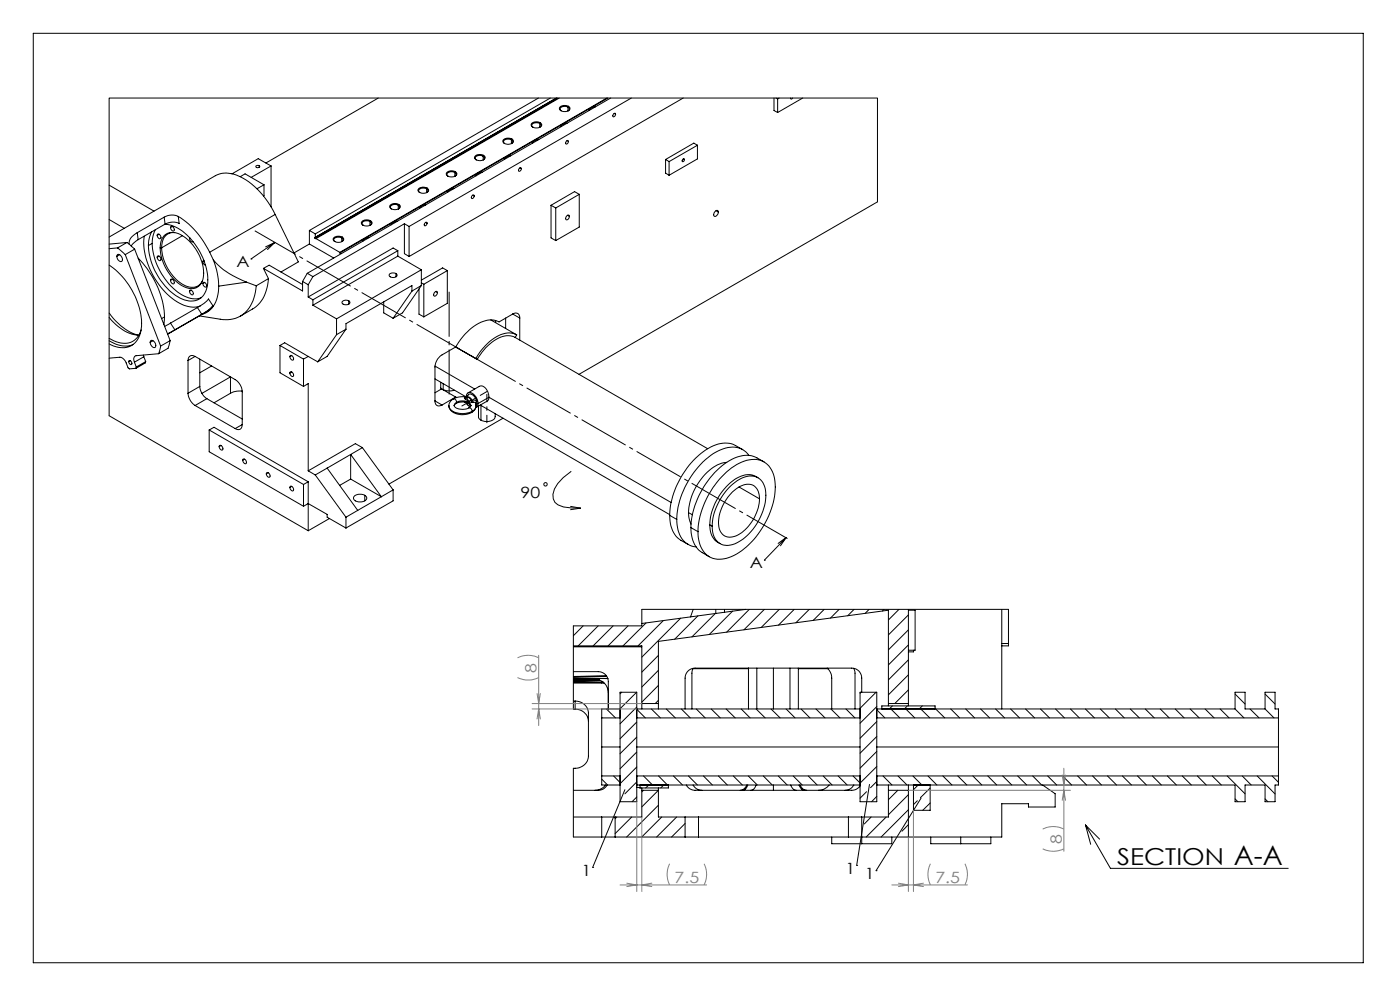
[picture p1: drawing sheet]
<svg xmlns="http://www.w3.org/2000/svg" width="420mm" height="297mm" viewBox="0 0 420 297" stroke-linecap="round" stroke-linejoin="round" font-family="sans-serif">
<defs><g id="words">
<text font-size="8.1" x="370.2" y="259.1">A-A</text>
<text font-size="7" x="335.2" y="259.1">SECTION</text>
<g font-size="4.7">
<text x="70.9" y="80.1">A</text>
<text x="156.2" y="149.2">90</text>
<text x="224.9" y="170.3">A</text>
<text x="174.4" y="262.5">1</text>
<text x="253.6" y="261.9">1</text>
<text x="259.4" y="263.5">1</text>
</g>
<g font-size="4.7" fill="#808080">
<text x="161" y="201.6" transform="rotate(-90 161 201.6)">8</text>
<text x="318.5" y="252.9" transform="rotate(-90 318.5 252.9)">8</text>
<text x="202.4" y="264.5">7.5</text>
<text x="280.6" y="264.5">7.5</text>
</g>
</g></defs>
<g fill="none" stroke="#000" stroke-width=".3">
<path d="M10 10h399v278.5h-399zM113.5 29.4l-33.7 19.5M159.6 36.9a1.86 1.86 0 0 1 2.9 .6 1.95 1.95 0 0 1-3.2 0zM161.5 29.4l-68.7 39.7M161.9 37l.4 .5-.3 .6M161.9 37a1.64 1.64 0 0 0-2.4 .7l.4 .4M161.9 37v1.1M162.1 36.8l-.2 .2M165.1 29.4l-70.5 40.7M166.9 29.4l-72.4 41.8M167.4 29.4l-72.9 42M167.8 29.4l-73 42.1"/>
<path d="M167.9 32.2a2.05 2.05 0 0 1 3.1 .2 1.74 1.74 0 0 1-2.7 .8l-.4-.4zM170.1 36.9a1.71 1.71 0 0 0-1.8 1.1M170.4 32.1l.4 .5-.3 .6M170.4 32.1a1.61 1.61 0 0 0-2.4 .7l.3 .4M170.4 32.1v1.2M170.5 31.9l-.1 .2M178.6 32a1.79 1.79 0 0 0-1.9 1.1M182.1 29.4l-80.1 46.2M182.4 29.4l-80.4 46.4M183.2 29.4l-91 52.5M184 34.2l.3-.2a.55 .55 0 0 1 .3 .7 .55 .55 0 0 1-.7 .3zM184.3 34l.4 .3"/>
<path d="M189.4 29.4l-66.7 38.5M205 29.4l-82.3 47.5M232.2 29.4v3.7l1.1 .6M232.8 29.4l.5 .3M233.3 29.7v4M233.8 29.4l-.5 .3M237.2 29.4l.2 .3 .4-.3M240.8 29.4l-7.5 4.3M32.7 55.5l13.5 7.8M72.1 52.9l1.4-.8 5.7 3.3M76.8 49.7a.55 .55 0 0 1 .7-.2 .55 .55 0 0 1 .3 .6 .56 .56 0 0 1-.6 .2 .56 .56 0 0 1-.4-.6zM77.8 49.7v.5"/>
<path d="M79.2 55.4l-2.1 1.2M79.2 55.4v3.2l-.2 .1M81.3 49.7l-5.9 3.5M81.3 49.7v12.3M81.3 49.7l-3.8-2.1-7.9 4.5M125.6 56.5a2.11 2.11 0 0 1 3 .4 1.76 1.76 0 0 1-1.6 1 1.76 1.76 0 0 1-1.6-1zM128 56.6l.4 .5-.4 .6M128 56.6a1.6 1.6 0 0 0-2.4 .7l.3 .4M128 56.6v1.1M128.1 56.4l-.1 .2M134.1 51.6a1.88 1.88 0 0 1 3 .6 1.95 1.95 0 0 1-3.2 0zM136.2 56.5a1.87 1.87 0 0 0-1.9 1.1"/>
<path d="M136.5 51.7l.3 .5-.3 .6M136.5 51.7a1.55 1.55 0 0 0-2.4 .7l.3 .4M136.5 51.7v1.1M136.6 51.5l-.1 .2M141.7 58.5h.2a.52 .52 0 0 1 .2 .7 .52 .52 0 0 1-.7 .2zM141.8 58.5l.4 .2M142.6 46.7a1.88 1.88 0 0 1 3 .6 1.84 1.84 0 0 1-3.3-.2zM144.7 51.6a1.87 1.87 0 0 0-1.9 1.1M145 46.8l.3 .5-.3 .6zM145 46.8a1.64 1.64 0 0 0-2.4 .7l.3 .4M145.1 46.6l-.1 .2M150.9 42a2.05 2.05 0 0 1 3.1 .2 1.74 1.74 0 0 1-1.6 1.1 1.74 1.74 0 0 1-1.6-1.1z"/>
<path d="M153.2 46.7a1.78 1.78 0 0 0-1.9 1.1M153.4 41.9l.4 .5-.3 .6M153.4 41.9a1.61 1.61 0 0 0-2.3 .7l.3 .4M153.4 41.9v1.1M153.6 41.7l-.2 .2M155.8 50.5l.2-.2a.53 .53 0 0 1 .3 .7 .53 .53 0 0 1-.7 .2zM156 50.3l.4 .2M161.6 41.8a1.79 1.79 0 0 0-1.8 1.1M169.9 42.3l.3-.2a.51 .51 0 0 1 .2 .7 .51 .51 0 0 1-.7 .2zM170.1 42.2l.4 .2M173.8 58.2l-1.4-.8-7.1 4.1M173.8 58.2l-7.1 4.1"/>
<path d="M173.8 58.2v9.8l-7.1 4.1M199.7 47.8v4.1l1 .6M199.7 47.8l1 .6M200.7 48.4v4.1M204.9 47.7l.2-.1a.48 .48 0 0 1 .1 .6 .48 .48 0 0 1-.6 .2zM205 47.6l.4 .2M209.2 43.5l-1.1-.6-8.4 4.9M209.2 43.5v4.1l-8.5 4.9M209.2 43.5l-8.5 4.9M32.7 79.4a22.6 22.6 0 0 1 9.8 18.3 6.1 6.1 0 0 1-5.1 6.5l-2-.1-2.7-1M32.7 65.8l4.6 2.6M35.3 76.3a1.39 1.39 0 0 1 1.2 2 1.38 1.38 0 0 1-1.2-2z"/>
<path d="M35.3 74.3l2.3 2M35.3 74.3l-2.6 .2M35.9 76.3l-.9 .5M37.6 76.3l10.6 27.4M38.1 72.7l2.3 2M38.1 72.7l-2.8 1.6M38.1 72.7l-5.4 .5M40.4 74.7l10.6 27.4M40.4 74.7l-2.8 1.6M41.2 69.7a3.7 3.7 0 0 0-2.5 3.5M41.2 69.7l.3 2.1M41.5 77.4a27.2 27.2 0 0 1 7.9 17.6"/>
<path d="M41.5 71.8l-1.7 1.3-.4 .7M43.3 70.8a21.9 21.9 0 0 0 6.9 17.4 11.3 11.3 0 0 0 9 3.8l.9-.3M45.5 69.5l-.7 1.9-.3 2.2M45.6 73a19.2 19.2 0 0 0 10.3 16 6 6 0 0 0 4.4 .3M45.6 73l-1.1 .6M46.6 68.9l-.7 1.9-.3 2.2M47.3 70.2a.77 .77 0 0 1 .9 .4 .77 .77 0 0 1-.3 1 1.07 1.07 0 0 1-.6-1.4zM47.3 76.8a.77 .77 0 0 1 .9 .4 .77 .77 0 0 1-.3 .9 1.07 1.07 0 0 1-.6-1.3zM47.7 70.2l-.5 .3M47.7 76.8l-.5 .3M48.5 74.3a13.5 13.5 0 0 0 7.8 11.6 3.5 3.5 0 0 0 4.4-1.8M48.5 74.3h-.5"/>
<path d="M49.2 70.7a4.5 4.5 0 0 1 5.9 .2 13.6 13.6 0 0 1 5.8 12.8 3.7 3.7 0 0 1-5.8 2.2 13.6 13.6 0 0 1-6.8-13.4zM49.2 65.1l-8 4.6M49.2 65.1l.3 2.1M49.5 67.2a11.7 11.7 0 0 1 8.4 5.2 18.1 18.1 0 0 1 4.2 13.6 4.9 4.9 0 0 1-7.3 3.7 19.1 19.1 0 0 1-10.3-16.1M49.5 67.2l-8 4.6M51.3 67.9a.86 .86 0 0 1 .8 .4 .86 .86 0 0 1 0 .9 1.02 1.02 0 0 1-.8-1.3zM51.7 67.9l-.5 .3M52.4 69.7a3.6 3.6 0 0 0-3.9 3.9v.7M53.5 64.9a25.6 25.6 0 0 1 9.4 10.7M53.5 64.9a4.5 4.5 0 0 0-4.3 .2M53.5 64.9l.3 2.1a4.5 4.5 0 0 0-4.3 .2M54.8 70.6l-6.3 3.7"/>
<path d="M56.8 71.5a.83 .83 0 0 0 1.1 .9M56.9 71.2l-.1 .3M57 71.4l-.2 .1M60.9 78.4l.2 .7 .6 .4M61.1 78l-.2 .4M61.2 78.2l-.3 .2M62.9 75.6l1.1 2.3M64 77.9a22.4 22.4 0 0 1 1.6 7.9M64 77.9a23.7 23.7 0 0 0 9.9 6.7M75.3 77.6h.1M82.4 72.7l-7.1 4.9M82.4 72.7l-2.1 2.1"/>
<path d="M82.4 72.7l-2.7 1.3M82.5 64.3a22.5 22.5 0 0 0-12.5-12.1 7.2 7.2 0 0 0-5.4 .5l-31.9 18.3M82.5 64.3l-19.6 11.3M82.5 64.3l7 14.2-5.2 3M92.8 73.1l7.3 4.2M92.8 73.1l-4.6 2.7M92.8 69.1l1.8 1M92.8 69.1v4M94.5 71.2v.2M94.5 71.4l.3 .1M94.6 70.1l-.1 1.1M94.8 71.5l7.2 4.1"/>
<path d="M100 71.4a2.05 2.05 0 0 1 3.1 .2 1.74 1.74 0 0 1-1.6 1 1.74 1.74 0 0 1-1.6-1zM102 75.6v.2M102 75.8l.4 .2M102.5 71.3l.4 .5-.3 .6M102.5 71.3a1.66 1.66 0 0 0-2.4 .7l.4 .4M102.5 71.3v1.1M102.7 71l-.2 .3M108.7 66.3a1.87 1.87 0 0 1 2.9 .6 1.85 1.85 0 0 1-3.2-.2zM110.7 71.2a1.71 1.71 0 0 0-1.8 1.1M111 66.4l.4 .5-.3 .6M111 66.4a1.61 1.61 0 0 0-2.4 .7l.3 .4M111 66.4v1.2"/>
<path d="M111.2 66.1l-.2 .3M117 61.6a2.05 2.05 0 0 1 3.1 .2 1.83 1.83 0 0 1-2.9 .6l-.3-.4zM119.2 66.3a1.79 1.79 0 0 0-1.9 1.1M119.3 75.1l-1.4-.8-25.4 14.7M119.3 76.8l-25.4 14.7M119.3 76.8l7.1 4.1M119.3 75.1l-25.4 14.7M119.3 75.1v1.7M119.5 61.5l.4 .5-.3 .6M119.5 61.5a1.57 1.57 0 0 0-2.4 .7l.3 .4M119.5 61.5v1.1M119.6 61.3l-.1 .2"/>
<path d="M121.3 67.1l-27.4 15.8M121.3 67.1v8.9l1.4 .9M121.3 67.1l1.4 .8M122.7 67.9v9M127.6 66.7l.2-.1a.52 .52 0 0 1 .2 .7 .52 .52 0 0 1-.7 .2zM127.7 61.4a1.67 1.67 0 0 0-1.9 1.1M127.7 66.6l.4 .3M165.3 61.5v9.8l1.4 .8M165.3 61.5l1.4 .8M166.7 62.3v9.8M170.1 64.7l.2-.2a.53 .53 0 0 1 .6 .3 .53 .53 0 0 1-.3 .7l-.2 .2a.47 .47 0 0 1-.7 .1 .47 .47 0 0 1 .1-.8zM170.3 64.5l.5 .3"/>
<path d="M214.5 63.4a.57 .57 0 0 1 .9-.2 .57 .57 0 0 1 0 .9 .73 .73 0 0 1-.4 .7 .73 .73 0 0 1-.9-.2l.1-.8zM214.8 63.1l.7 .5M32.7 93.8a16.9 16.9 0 0 0 8.8 6.7M32.7 95.1a13 13 0 0 0 9 5.4M42.3 98.9a5.2 5.2 0 0 1-7.5 3.5l-2.1-1M49.4 95l-.2 2.3M49.4 95l-.9 .5M51.2 96.8l-1.8 1M51.2 96.8l1.3 2M51.3 83.7a.86 .86 0 0 1 .8 .4 .86 .86 0 0 1 0 1 1.02 1.02 0 0 1-.8-1.4zM51.7 83.7l-.5 .3M52.5 98.8l-2.3 1.2"/>
<path d="M57 87a.85 .85 0 0 1 .8 .4 .85 .85 0 0 1-.1 1 .98 .98 0 0 1-.7-1.4zM57.4 87l-.6 .3M59.2 92.2l-8 4.6M59.2 92.2l1.3 2M60.5 94.2l-8 4.6M61 84.7a.86 .86 0 0 1 .8 .4 .86 .86 0 0 1 0 .9 1.02 1.02 0 0 1-.8-1.3zM61.4 84.7l-.5 .3M63.9 91.6l-1.4-2-1.4 1.4-1.9 1.2M63.9 91.6l-1.5 1.4-1.9 1.2M63.9 91.6l-1.4 1.5-12.2 7.1M65.6 85.8a8.5 8.5 0 0 1-4 8l-.9 .4M73.9 84.6l3 1.1"/>
<path d="M73.9 84.6l-8.3 1.2M76.9 85.7a10.3 10.3 0 0 1-6.3 9.7l-2.3 .4h-1.6l-6.9-1.1M79 80.4l1.5 3.1M79 80.4l11.8 6.8v-2.9M79 80.4l1.8-.9 10 5.8M80.5 83.5a10.8 10.8 0 0 1-4.7 9.1l-3.7 2.2M80.5 83.5l-3.6 2.2M90.8 84.3l1.7 1M92.2 81.9l1.7 1M92.2 81.9l-1.4 2.4M92.5 85.3v3.7M92.5 89l1.4 .8"/>
<path d="M93.9 89.8v1.7M93.9 91.5l7.1 4.1M93.9 82.9l-1.4 2.4M101 95.6v4.7M102.8 90.3a1.46 1.46 0 0 1 2.2 .4 1.41 1.41 0 0 1-2.4 0zM103.8 98.7l-2.8 1.6M103.8 98.7l-5.7 8.1-2.8 1.6M104.6 90.2v1M115.1 90.5v3.3l2.8 1.6M116.9 82.1a1.49 1.49 0 0 1 2.2 .4 1.37 1.37 0 0 1-2.4 0zM118.8 82v1M123.6 87.2v-1.6l-19.8 11.4v1.7"/>
<path d="M123.6 87.2l-5.7 8.2M125.7 86.6v7.6l1.4 .8M126.4 85.6l-2.8 1.6M126.4 80.9l-25.4 14.7M126.4 80.9v4.7M126.4 85.6l-5.6 8.2-2.9 1.6M126.4 84.8l.7 .4M127.1 85.2v9.8M130.3 87.7l.4-.3a.52 .52 0 0 1 .6 .3 .52 .52 0 0 1-.3 .7l-.3 .3h-.5l-.1-.5zM130.7 87.4l.5 .3M134.2 81.1l-1.4-.8-6.4 3.7M134.2 81.1l-7.1 4.1"/>
<path d="M134.2 81.1v9.8l-7.1 4.1M147.2 95.9l7.8 4.5M148.7 96.1v.6M151.7 95.3v3.1M153.8 94.1a1.27 1.27 0 0 1 1.5-.2 1.27 1.27 0 0 1 .6 1.4M153.8 94.1l-4.1 2.4a7 7 0 0 0-7.5 1.3 18.9 18.9 0 0 0-5.5 6.2M153.8 94.1l2.1 1.2M155.9 95.3v6.6M32.7 107.3l3.2-.2a2.4 2.4 0 0 1 2 1.7l.5 1.4 .4 .4 2-.2M32.7 102.1a7.9 7.9 0 0 0 7.2 1.2M38.7 108.1a.73 .73 0 0 1 .7 .4 .73 .73 0 0 1-.1 .8 .87 .87 0 0 1-.6-1.2zM39.1 108.1l-.5 .3"/>
<path d="M40.3 108.5l.6 1.5M40.9 110l-.1 .4M43 106.4l.1 .5M43.1 106.9l-2.8 1.6M43.1 106.9l.6 1.5M43.7 108.4l-2.8 1.6M43.7 108.4l-.1 .4-2.8 1.6M45.2 102.2a1.28 1.28 0 0 1 1.3 .5 1.28 1.28 0 0 1 0 1.4 1.47 1.47 0 0 1-1.3-1.9zM45.9 102.1l-.9 .5M47.6 106l-6.8 .6a1.29 1.29 0 0 0-.5 1.9M48.2 103.7l-.6 2.3M51 102.1l-.6 2.3-2.8 1.6"/>
<path d="M51 102.1l-2.8 1.6M56.4 117.9a4.8 4.8 0 0 0 2.1 3.6M56.4 108.1v9.8M58.5 106.8l12.1 7a4.6 4.6 0 0 1 2.1 3.6v9.8M58.5 106.8a1.3 1.3 0 0 0-1.5-.1 1.3 1.3 0 0 0-.6 1.4M58.5 106.8l-2.1 1.3M59.9 115.8a4.8 4.8 0 0 0 2.2 3.7M59.9 115.8l-3.5 2.1M59.9 107.6v8.2M62.1 119.5l-3.6 2M62.1 119.5l10.6 6.1M63.5 109.7l-3.6 2"/>
<path d="M69.1 117.9v-4.9l-8.5 4.9M69.1 117.9l-4.9 2.8M72.7 117.2l-2.1 .1-1.5 .6M84 103.5l1.4-.8 7.1 4.1M84 103.5v8.2l7.1 4.1M84 103.5l7.1 4.1M87.1 111.5a.85 .85 0 0 1 .8 .4 .85 .85 0 0 1-.1 1 1.02 1.02 0 0 1-.7-1.4zM87.1 106.6a.85 .85 0 0 1 .8 .4 .85 .85 0 0 1-.1 .9 1.02 1.02 0 0 1-.7-1.3zM87.5 106.6l-.5 .3M87.5 111.5l-.5 .3M91.1 115.8l1.4-.8v26.1M91.1 107.6v8.2"/>
<path d="M92.5 106.8l2.8 1.6M92.5 106.8l-1.4 .8M101 100.3l-5.7 8.1M130.5 113.6l9.3 5.3M130.5 109.7l11.9 6.9M132.2 114.6l.1 2M132.5 116.6l1.6 .5 2.3-.1M132.5 116.6l4.2 2.4M132.5 116.6l-2 1.1M133 115v1.8M136 119.6l-.8 .6-.5 1.4M136 119.6a.94 .94 0 0 1 1 1"/>
<path d="M136.7 104l-4.1 2.4a4.6 4.6 0 0 0-2.1 3.6v10.2M136.7 104l6.5 3.7M136.7 119l-4.1 2.4M136.7 119l.3 .1M139.4 119.1l.2 .5M139.5 118.9a6.1 6.1 0 0 0-3.5 .7M139.5 118.9l-.1 .2M139.6 119.6l.9 .7 .9 .3M139.9 118.9a1.15 1.15 0 0 1 .7-1.3 1.15 1.15 0 0 1 1.4 .5 4 4 0 0 1 1.4 2.8M139.9 119a1.45 1.45 0 0 1 1.8 1M139.9 119l.1 .1M139.9 119l-.5 .1"/>
<path d="M140 119.1a1.37 1.37 0 0 1 1.4 .8M140 119.1l-.4 .5M140 119.1l.6 1.2 .8-.4M140.2 118.6l-.7 .3M140.2 118.6a1.3 1.3 0 0 1 1.4-.5 1.3 1.3 0 0 1 1 1.1l.4 1M140.2 118.6l-.3 .4M140.4 117.8l3.4-2a2.1 2.1 0 0 1 2.6 1.8l.3 1.5M141.4 119.9l.3 .1M141.4 119.9v.7M146.7 119.1l-.4 1.1-3.4 1.9M146.7 119.1l-3.3 1.8M146.7 119.1l54.6 31.5"/>
<path d="M154.6 101.1a6.4 6.4 0 0 0-7 1.4 18.3 18.3 0 0 0-4.4 5.2M154.6 101.1l57.7 33.4M155 100.4a6.9 6.9 0 0 0-7.5 1.5 19.2 19.2 0 0 0-4.8 5.6l.5 .2M155 100.4l-.4 .7M173.7 112.2l89.5-51.7v-31.1h-230.5v95.2l59.8 34.5M58.5 121.5l12.1 6.9M62.8 128.9l1.4-.8 28.3 16.3M62.8 128.9l28.3 16.3M62.8 128.9v6.5l28.3 16.3M65.9 133.5a.85 .85 0 0 1 .8 .5 .85 .85 0 0 1-.1 .9 .98 .98 0 0 1-.7-1.4zM66.3 133.5l-.5 .3M72.7 127.2a1.27 1.27 0 0 1-.6 1.4 1.27 1.27 0 0 1-1.5-.2"/>
<path d="M72.7 127.2l-2.1 1.2M72.9 137.6a.86 .86 0 0 1 .9 .4 .86 .86 0 0 1-.1 1 1.02 1.02 0 0 1-.8-1.4zM73.4 137.6l-.6 .3M108.7 134.2l-2.1-1.2-14.1 8.1M108.7 134.2l-10.6 6.1M108.7 134.2l9.2 12.6M130.5 120.2a1.29 1.29 0 0 0 .6 1.3 1.29 1.29 0 0 0 1.5-.1M130.5 120.2l2.1 1.2M134.7 121.6a3.5 3.5 0 0 0 4.2 2.7l1.4-.2 1.2-.5M134.7 121.6a3.3 3.3 0 0 0 3.5 2.3h1.6l1.8-.6M136.2 121.6a3.4 3.4 0 0 0 4.5 .6M136.8 120.9l-.6 .7"/>
<path d="M137 120.6l-.5 .4-.3 .6M137 120.6l-.2 .3M137 120.6a2.93 2.93 0 0 1 4.3 1M139.4 120.5l.5 .4M139.4 120.5h.2M139.5 120.5h-1.6l-1.1 .4M139.6 120.5a1.82 1.82 0 0 1 1.6 .9l.1 .2M139.6 120.5l.4 .5M140 120.9l.6 .7 .5 .2M140 120.9v.1M140 121l.6-.2 .7 .8M140 121l.7 .7 .5 .1"/>
<path d="M140.7 122.2a.94 .94 0 0 1 .9 1.1M141.3 121.6l-.6 .6M141.6 123.3l-.1 .3M141.7 120l.7-.1 .6 .3M141.7 120l.3 .6M142 120.6h-.6M142 120.6l.7 .2M142.7 120.8l.1 .8M142.8 121.2h.2M142.8 121.6a2.31 2.31 0 0 1-1.3 2M142.8 121.6l-.3 1-.9 .7M143 120.2l-.3 .6"/>
<path d="M143 120.2v1M143 121.2l-.2 .3M143 121.2l-.2 .1M143.4 120.9l-.2 .9-.4 .3M143.5 121.7v3.3l.3 .5 .5 .4M144.1 121.4l56.8 32.8M144.3 121.5v4.4M148.6 124a1.95 1.95 0 0 1-2.3 2.3h-.9l-1.1-.4M150.9 125.3l-34.2 19.8M218 138.6a12.8 12.8 0 0 0-9.1 7.1 17.1 17.1 0 0 0-2.3 7.9M222.8 134.8l-2.1-1.2a9 9 0 0 0-9.7 1.8 26.1 26.1 0 0 0-10.1 19M224.7 136.5a6.6 6.6 0 0 0-8.6-1.7 24.3 24.3 0 0 0-11.9 14.2l-.8 3-.4 3.7"/>
<path d="M229.2 138.4l-2.1-1.2a8.5 8.5 0 0 0-9 1.3 25.9 25.9 0 0 0-10.8 19.6M79.9 141.8a.72 .72 0 0 1 1 .3 .72 .72 0 0 1-.3 .9l-.5-.3zM80.5 141.7l-.6 .3M87.1 145.8a.85 .85 0 0 1 .8 .4 .85 .85 0 0 1-.1 .9 1.02 1.02 0 0 1-.7-1.3zM87.5 145.8l-.5 .3M91.1 151.7l1.4-.8 5.6 3.3v.8l5.7 3.3M91.1 145.2v6.5M92.5 144.4v14.7M92.5 141.1l2.1 1.2M92.5 144.4l-1.4 .8M94.6 142.3l9.2 12.7M98.1 140.3l-3.5 2"/>
<path d="M98.1 140.3l9.2 12.7M98.8 155.4l-6.3 3.7M103.8 155v3.3M105.2 143.6l-3.3 1.9M105.2 143.6l9.2 5.3M105.2 143.6v-7.4l9.2 12.7M106.4 148.6a2.65 2.65 0 0 1 3.6 .4 1.74 1.74 0 0 1-2.4 1.4 1.25 1.25 0 0 1-1.4-1.6zM107.3 153l-3.5 2M109.4 148.4v1.7M114.4 148.9l-7.1 4.1M117.9 146.8l-3.5 2.1M117.9 146.8v3.3l-14.1 8.2"/>
<path d="M171.2 151.8l3 .5M171.4 141.2a10.9 10.9 0 0 0-5.5 7 3.3 3.3 0 0 0 3.2 3.7l5.1 .4M174.2 152.3l-3 .4M200.9 154.4a8.2 8.2 0 0 0 3.4 7.6l2.1 1.2M200.9 154.4l2.1 1.3M203 155.7a8 8 0 0 0 4 7.7l1.8 .5M206.6 153.6l.2 2.1 .5 1.4M206.6 153.6l1.1 .7M207.3 158.1a8.3 8.3 0 0 0 3.4 7.5l2.1 1.3M207.3 158.1l2.1 1.2M212.9 157.3a5.5 5.5 0 0 0 3.1 5.6M212.9 157.3l.7 .4"/>
<path d="M217.3 142.1a11.9 11.9 0 0 1 10.7-4.2 7.6 7.6 0 0 1 4.6 8 25.4 25.4 0 0 1-12.4 20.5 7.4 7.4 0 0 1-8.4-.3 11.2 11.2 0 0 1-2-10.5 26.7 26.7 0 0 1 7.5-13.5zM218.6 146.2a8.8 8.8 0 0 1 7.8-3.4 5.2 5.2 0 0 1 3.4 5.6 17.3 17.3 0 0 1-9.3 14.6 4.6 4.6 0 0 1-6.8-4.6 17.6 17.6 0 0 1 4.9-12.2zM219.8 147.4a5.8 5.8 0 0 1 6.2-2 5.4 5.4 0 0 1 1.6 6.1 12.3 12.3 0 0 1-7.8 9.4 3.4 3.4 0 0 1-4.2-3.7 13.5 13.5 0 0 1 4.2-9.8zM221.7 145.9l6.2 3.6M227.4 143.2a5.9 5.9 0 0 0-7.1 .5 18.2 18.2 0 0 0-7.4 13.6M229.3 167.9h.1M235.9 161.1l-6.6 6.8M235.9 161.1l-1.8 2.5M235.9 161.1l-2.5 1.8M172 193.6h20.5v17.3M172 193.8h20.5M174.9 187.6l-2.9 2.9"/>
<path d="M179.5 187.6l-6 6M183.9 187.6l-6 6M188.4 187.6l-6 6M193.8 186.7l-6.9 6.9M197.5 196.4l-5 5M199 186l-7.6 7.6M204.2 185.3l-11.7 11.7M208 182.6l-.8 2.3M209.4 184.6l-7 7M214.6 183.9l-7 7M214.7 182.6v1.3M217.3 182.6v.9"/>
<path d="M219.8 183.2l-7 7M223.7 182.6l-31.2 4.3M224.8 182.6l-6.8 6.9M229.3 182.6l-6.1 6.2M233.8 182.6l-5.4 5.5M238.3 182.6l-4.8 4.8M242.8 182.6l-4 4.1M247.3 182.6l-3.4 3.3M251.7 182.6l-2.6 2.6M256.2 182.6l-1.9 1.9M260.7 182.6l-1.2 1.2M265.2 182.6l-.5 .5"/>
<path d="M269.7 182.6l-3.2 3.2M272.5 182.6v28.3M272.5 182.9h2v12h-2M272.5 184.3l-6 6M272.5 188.8l-6 6M272.5 193.3l-6 6M272.5 197.8l-6 6M274.1 194.9v.5h-1.6M300.5 193.6h2v-11h-110v5h-20.5v24.9h.5M300.5 182.6v29.9M300.5 192.9h2M172 201.3h7.5a3 3 0 0 1 3 3v8.2"/>
<path d="M172 203.6h6.5a4 4 0 0 1 4 4M172 204.7l9.4 .1M172 203.2l10.4 .2M172 204.3l9 .2M172 204.4l9 .1M172 210.1h.5M172.5 210.1a3.8 3.8 0 0 1 4 3.6v12.9a4 4 0 0 1-4.5 3.7v20.6h8.5M172.5 212.5a3.8 3.8 0 0 1 4 3.7M172.5 210.1v2.4M179.8 203.8l-7.8 .1M180.5 215.2v8.7M180.5 215.2h5.5"/>
<path d="M181.9 212.5l2.7 2.7M182 202.6l-10 .1M182 202.6l-10 .2M186 212.5h-5.5v2.7M186 207.5h5v32.8h-5zM186.5 207.5l-.5 .4M191 207.5l-5 4.9M191 212.5h67M191 215.2h67M191 211.9l-5 5M191 216.4l-5 5M191 212.6l2.6 2.6"/>
<path d="M192.5 210.9v1.6M192.5 210.9h5M195.4 212.5l2.7 2.7M197.5 210.9v1.6M197.5 200.9l-5 5M197.5 205.4l-5 5M197.5 209.9l-.9 1M197.5 210.9v-18.7l69-9.3v28M199.9 212.5l2.7 2.7M204.4 212.5l2.7 2.7M207.9 200.4h16.6M208 200.3l-.4 1.5v10.7"/>
<path d="M208.9 212.5l2.7 2.7M213.4 212.5l2.7 2.7M217.8 212.5l2.8 2.7M222.4 212.5l2.6 2.7M224.5 200.2v12.3M226.8 212.5l2.8 2.7M227 200.2v12.3M231.3 212.5l2.7 2.7M232 200.2v12.3M235.8 212.5l2.7 2.7M237 200.2v12.3M239.5 200.2v12.3"/>
<path d="M239.5 200.4h8.9M240.3 212.5l2.7 2.7M244.8 212.5l2.7 2.7M248.2 200.2l1 1.4 .3 1.1v9.8M249.3 212.5l2.7 2.7M253.8 212.5l2.7 2.7M256.1 200.3l.4 1.5v10.7M258 207.5h5v32.8h-5zM258.3 207.5l-.3 .3M258.5 207.5v-4.3a2.95 2.95 0 0 0-3-3h-47a3 3 0 0 0-3 3v9.3M262.8 207.5l-4.8 4.8M263 212.5h107.5"/>
<path d="M263 215.2h120.5M263 216.2l-5 5.1M263 212.7l2.5 2.5M263 211.8l-5 4.9M264.5 212.5v-.9h16v.9M266.5 210.9v.7M266.5 210.9h6M267.3 212.5l2.6 2.7M267.7 211.6l-.9 .9M271.7 212.5l2.7 2.7M272.2 211.6l-.9 .9M272.5 210.9v.7"/>
<path d="M272.5 202.2l-6 6M272.5 206.8l-4.1 4.1M276.2 212.5l2.7 2.7M276.7 211.6l-.9 .9M280.5 212.2l-.2 .3M280.7 212.5l2.7 2.7M285.2 212.5l2.7 2.7M289.7 212.5l2.7 2.7M294.2 212.5l2.7 2.7M298.7 212.5l2.7 2.7M303.2 212.5l2.7 2.7M307.7 212.5l2.7 2.7"/>
<path d="M312.1 212.5l2.8 2.7M316.7 212.5l2.6 2.7M321.1 212.5l2.7 2.7M325.6 212.5l2.7 2.7M330.1 212.5l2.7 2.7M334.6 212.5l2.7 2.7M339.1 212.5l2.7 2.7M343.6 212.5l2.7 2.7M348.1 212.5l2.7 2.7M352.6 212.5l2.6 2.7M357 212.5l2.8 2.7M361.5 212.5l2.7 2.7"/>
<path d="M366 212.5l2.7 2.7M370.5 212.5v-5h3v5h6M370.5 212.5l2.7 2.7M370.5 208l3 3M375 212.5l2.7 2.7M379.5 212.5v-5h3v5h1v2.7M379.5 212.5l2.7 2.7M379.5 208l3 3M383.5 215.2v8.7M180.5 223.9v8.6M180.5 232.5v2.8h5.5M180.5 232.5h5.5"/>
<path d="M180.5 223.9h5.5M180.5 233.5l1.8 1.8M181.7 235.3l-1.6 1.2-1.6 .4M182.1 235.3l-.8 1-1.3 .5-8 .1M184.1 232.5l1.9 2M187.5 236.7l-9.7 23.3M191 235.9l1 .2M191 235.3h67M191 232.5h67M191 223.9h67M191 225.4l-5 5M191 229.9l-5 5"/>
<path d="M191 238.9l-1.4 1.4M191 220.9l-5 5M191 234.3l-3.5 3.6M191 235l.3 .3M192 235.3v.8M192.5 236.1v.8M192.5 236.9v8h-8M192.5 236.9h5M193 236.9l-.5 .4M193 232.5l2.8 2.8M194.6 235.3l-.9 .8M197.5 236.1v.8"/>
<path d="M197.5 236.9l-5 4.9M197.5 236.9v8h8M197.6 232.5l2.6 2.8M199.1 235.3l-.9 .8M200.5 235.3v.8h-8.5M202 232.5l2.8 2.8M205.9 235.3l.9 1 1.7 .6h47l1.4-.4 1.1-1M206.5 232.5l2.7 2.8M207.9 235.3l1.3 1.2 1.4 .4M211 232.5l2.7 2.8M215.5 232.5l2.7 2.8M220 232.5l2.7 2.8"/>
<path d="M223.6 236.5l-1.1 .4M224 235.3l-.9 1.2-1 .4M224.3 235.3l-.5 1-1.1 .6M224.5 232.5l2.7 2.8M226.8 235.3l-.7 1.2-.9 .4M229 232.5l2.7 2.8M232 235.3v1.6M233.5 232.5l2.6 2.8M237.2 235.3l.8 1.2 .9 .4M237.9 232.5l2.8 2.8M239.7 235.3l.8 1.2 .9 .4M240 235.3l.9 1.2 1.1 .4"/>
<path d="M240.4 236.5l1.1 .4M242.5 232.5l2.6 2.8M246.9 232.5l2.7 2.8M248.7 235.3l-1.5 1.2-1.7 .4M251.4 232.5l2.7 2.8M256.2 235.3l-.9 1-1.8 .6M260 237.3l-2 1.9M260.8 235.1l-3.8 24.3M263 232.5h120.5M263 223.9h120.5M263 229.7l-5 5-2.1-2.2M263 235.2l.1 .1"/>
<path d="M263 220.7l-5 5M263 225.2l-5 5M263 234.2l-1.8 1.9M263 238.7l-1.5 1.6M264.9 232.5l2.7 2.8M266.5 235.3v1.6M266.5 236.9v8h-8M266.5 236.9h6M269.3 236.9l-2.8 2.8M269.4 232.5l2.7 2.8M272.5 235.3v1.6M272.5 236.9v14"/>
<path d="M272.5 238.2l-6 6M273.9 232.5l2.7 2.8M274 235.3v7.5h5v-7.5M275.2 240l-1.2 1.2M275.4 235.3l-1.4 1.4M276.3 239.2l-13.5 21.7M278.4 232.5l2.7 2.8M279 236.2l-2.9 2.9M282.9 232.5l2.7 2.8M287.3 232.5l2.8 2.8M291.9 232.5l2.6 2.8M296.3 232.5l2.7 2.8"/>
<path d="M300.8 232.5l2.7 2.8M305.3 232.5l2.7 2.8M309.8 232.5l2.7 2.8M312.8 235.3l3.7 2.6v4h-8v-1h-8v10h-46M314.3 232.5l2.7 2.8M318.8 232.5l2.7 2.8M323.3 232.5l2.7 2.8M327.8 232.5l2.6 2.8M332.2 232.5l2.8 2.8M336.7 232.5l2.7 2.8M341.2 232.5l2.7 2.8M345.7 232.5l2.7 2.8"/>
<path d="M350.2 232.5l2.7 2.8M354.7 232.5l2.7 2.8M359.2 232.5l2.7 2.8M363.7 232.5l2.7 2.8M368.2 232.5l5.3 5.4M370.5 239.4l.9 .9M372.7 232.5l2.7 2.8M377.2 232.5l5.3 5.4M379.5 239.4l.9 .9M381.6 232.5l1.9 2M383.5 223.9v8.6M383.5 232.5v2.8h-1v5h-3v-5h-6v5h-3v-5h-107.5"/>
<path d="M172 244.9h8.5M177.8 260h.1M180.5 244.9h4M180.5 250.9h4M180.5 244.9v6M184.5 244.9v6M184.5 250.9h21M185 244.9l-.5 .5M189.5 244.9l-5 4.9M197.5 241.3l-9.5 9.6M198.5 244.9l-6 6M203 244.9l-6 6"/>
<path d="M205.5 244.9h4M205.5 250.9h4M205.5 246.8l-4 4.1M205.5 244.9v6M209.5 244.9h45M209.5 250.9h45M209.5 244.9v6M249.5 250.9v2h9M254.5 244.9h4M254.5 244.9v6M257 259.4h.1M258.5 244.9v8"/>
<path d="M261.3 244.9l-2 2M265.9 244.9l-6 6M267.5 250.9v2h-9M272.5 242.7l-8.2 8.2M272.5 247.2l-1.9 1.9M279 240.7l-2.2 2.1M279.2 250.9v2h9M288.2 250.9v2M297.3 250.9v2h-9.1M325.6 247.3l7.5 12.9h53.4M325.6 247.3l4.3 4.2M325.6 247.3l1.6 5.7"/>
<path d="M262.8 260.9h.1"/>
<circle cx="163.6" cy="145.2" r=".5"/>
</g>
<g fill="none" stroke="#808080" stroke-width=".3">
<path d="M155.3 197.2a6.9 6.9 0 0 1 6.3 0M161.6 196.4v21M155.3 203.1a7.2 7.2 0 0 0 6.3 0M159.6 210.9h32.9M159.6 212.5h31.4M161.1 207.9l.5 3 .5-3M161.1 215.5l.5-3 .5 3M272.5 236.9h48.6M318.7 239.9l.5-3 .5 3M318.7 232.3l.5 3 .5-3M319.2 230.3v24.8M191 240.3v26.9"/>
<path d="M192.5 244.9v22.3M200.9 258.9a7.1 7.1 0 0 0 0 6.3M211.2 258.9a7.1 7.1 0 0 1 0 6.3M272.5 250.9v16.3M274 242.8v24.4M279.1 258.9a7.1 7.1 0 0 0 0 6.3M289.5 258.9a7.1 7.1 0 0 1 0 6.3M312.8 254.4a7.1 7.1 0 0 0 6.4 0M312.8 248.5a7.1 7.1 0 0 1 6.4 0M186 265.2h26M188 264.7l3 .5-3 .5M195.5 264.7l-3 .5 3 .5"/>
<path d="M267.5 265.2h22.7M269.5 264.7l3 .5-3 .5M277 264.7l-3 .5 3 .5"/>
</g>
<path d="M146.2 117.3l-7.7 4.4" fill="none" stroke="#000" stroke-width=".3" stroke-dasharray="15.2 1.3 1.3 1.3" stroke-dashoffset="12.7" stroke-linecap="butt"/>
<path d="M236.2 161.4l-159.8-92.2" fill="none" stroke="#000" stroke-width=".3" stroke-dasharray="15.2 1.3 1.3 1.3" stroke-dashoffset="1.1" stroke-linecap="butt"/>
<path d="M134.7 118.2v-30.8" fill="none" stroke="#000" stroke-width=".3" stroke-dasharray="15.2 1.3 1.3 1.3" stroke-dashoffset="1.8" stroke-linecap="butt"/>
<path d="M146.1 118.1v8.7" fill="none" stroke="#000" stroke-width=".3" stroke-dasharray="15.2 1.3 1.3 1.3" stroke-dashoffset="12.8" stroke-linecap="butt"/>
<use href="#words"/>
</svg>
